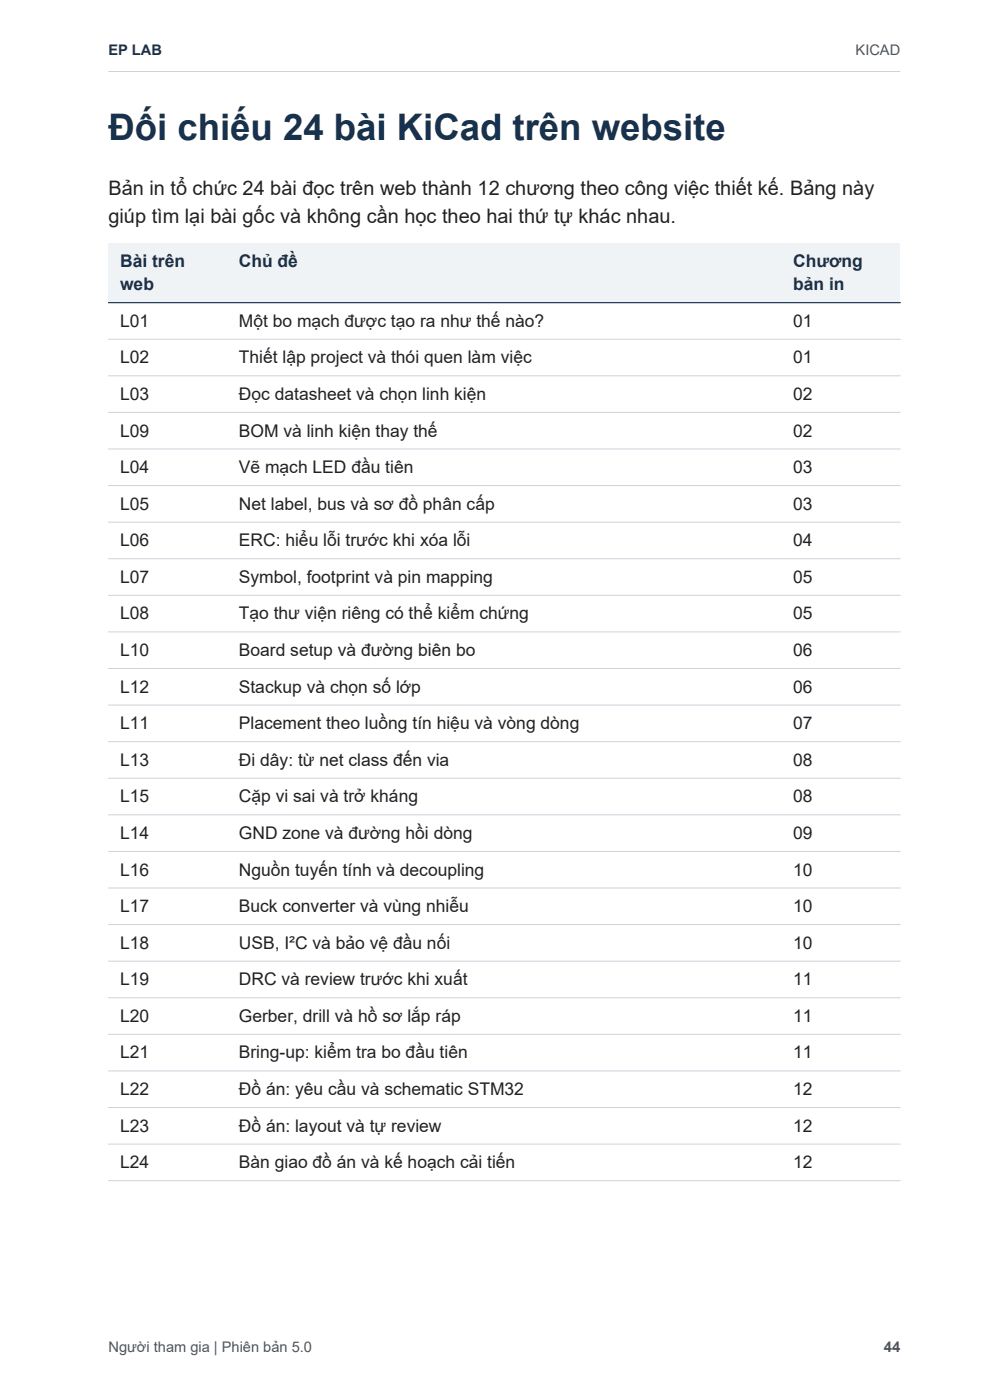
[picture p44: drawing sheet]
<svg xmlns="http://www.w3.org/2000/svg" width="210mm" height="297mm" viewBox="0 0 210 297" stroke-linecap="round" stroke-linejoin="round" font-family="sans-serif">
<defs><g id="words">
<text font-size="7.8" fill="#16324f" x="23" y="29.8">Đối chiếu 24 bài KiCad trên website</text>
<g font-size="4.2" fill="#222">
<text x="23" y="41.4">Bản in tổ chức 24 bài đọc trên web thành 12 chương theo công việc thiết kế. Bảng này</text>
<text x="23" y="47.3">giúp tìm lại bài gốc và không cần học theo hai thứ tự khác nhau.</text>
</g>
<g font-size="3.7" fill="#16324f">
<text x="25.5" y="56.6">Bài trên</text>
<text x="50.7" y="56.6">Chủ đề</text>
<text x="168.3" y="56.6">Chương</text>
<text x="25.5" y="61.6">web</text>
<text x="168.3" y="61.6">bản in</text>
</g>
<g font-size="3.7" fill="#222">
<text x="25.5" y="69.3">L01</text>
<text x="50.7" y="69.3">Một bo mạch được tạo ra như thế nào?</text>
<text x="168.3" y="69.3">01</text>
<text x="25.5" y="77.1">L02</text>
<text x="50.7" y="77.1">Thiết lập project và thói quen làm việc</text>
<text x="168.3" y="77.1">01</text>
<text x="25.5" y="84.8">L03</text>
<text x="50.7" y="84.8">Đọc datasheet và chọn linh kiện</text>
<text x="168.3" y="84.8">02</text>
<text x="25.5" y="92.6">L09</text>
<text x="50.7" y="92.6">BOM và linh kiện thay thế</text>
<text x="168.3" y="92.6">02</text>
<text x="25.5" y="100.4">L04</text>
<text x="50.7" y="100.4">Vẽ mạch LED đầu tiên</text>
<text x="168.3" y="100.4">03</text>
<text x="25.5" y="108.1">L05</text>
<text x="50.7" y="108.1">Net label, bus và sơ đồ phân cấp</text>
<text x="168.3" y="108.1">03</text>
<text x="25.5" y="115.9">L06</text>
<text x="50.7" y="115.9">ERC: hiểu lỗi trước khi xóa lỗi</text>
<text x="168.3" y="115.9">04</text>
<text x="25.5" y="123.6">L07</text>
<text x="50.7" y="123.6">Symbol, footprint và pin mapping</text>
<text x="168.3" y="123.6">05</text>
<text x="25.5" y="131.4">L08</text>
<text x="50.7" y="131.4">Tạo thư viện riêng có thể kiểm chứng</text>
<text x="168.3" y="131.4">05</text>
<text x="25.5" y="139.2">L10</text>
<text x="50.7" y="139.2">Board setup và đường biên bo</text>
<text x="168.3" y="139.2">06</text>
<text x="25.5" y="146.9">L12</text>
<text x="50.7" y="146.9">Stackup và chọn số lớp</text>
<text x="168.3" y="146.9">06</text>
<text x="25.5" y="154.7">L11</text>
<text x="50.7" y="154.7">Placement theo luồng tín hiệu và vòng dòng</text>
<text x="168.3" y="154.7">07</text>
<text x="25.5" y="162.5">L13</text>
<text x="50.7" y="162.5">Đi dây: từ net class đến via</text>
<text x="168.3" y="162.5">08</text>
<text x="25.5" y="170.2">L15</text>
<text x="50.7" y="170.2">Cặp vi sai và trở kháng</text>
<text x="168.3" y="170.2">08</text>
<text x="25.5" y="178">L14</text>
<text x="50.7" y="178">GND zone và đường hồi dòng</text>
<text x="168.3" y="178">09</text>
<text x="25.5" y="185.7">L16</text>
<text x="50.7" y="185.7">Nguồn tuyến tính và decoupling</text>
<text x="168.3" y="185.7">10</text>
<text x="25.5" y="193.5">L17</text>
<text x="50.7" y="193.5">Buck converter và vùng nhiễu</text>
<text x="168.3" y="193.5">10</text>
<text x="25.5" y="201.3">L18</text>
<text x="50.7" y="201.3">USB, I²C và bảo vệ đầu nối</text>
<text x="168.3" y="201.3">10</text>
<text x="25.5" y="209">L19</text>
<text x="50.7" y="209">DRC và review trước khi xuất</text>
<text x="168.3" y="209">11</text>
<text x="25.5" y="216.8">L20</text>
<text x="50.7" y="216.8">Gerber, drill và hồ sơ lắp ráp</text>
<text x="168.3" y="216.8">11</text>
<text x="25.5" y="224.5">L21</text>
<text x="50.7" y="224.5">Bring-up: kiểm tra bo đầu tiên</text>
<text x="168.3" y="224.5">11</text>
<text x="25.5" y="232.3">L22</text>
<text x="50.7" y="232.3">Đồ án: yêu cầu và schematic STM32</text>
<text x="168.3" y="232.3">12</text>
<text x="25.5" y="240.1">L23</text>
<text x="50.7" y="240.1">Đồ án: layout và tự review</text>
<text x="168.3" y="240.1">12</text>
<text x="25.5" y="247.8">L24</text>
<text x="50.7" y="247.8">Bàn giao đồ án và kế hoạch cải tiến</text>
<text x="168.3" y="247.8">12</text>
</g>
<text font-size="3.2" fill="#4b5563" x="187.5" y="286.8">44</text>
<text font-size="3.1" fill="#16324f" x="23" y="11.6">EP LAB</text>
<g font-size="3.1" fill="#4b5563">
<text x="181.5" y="11.6">KICAD</text>
<text x="23" y="286.8">Người tham gia | Phiên bản 5.0</text>
</g>
</g></defs>
<path d="M23 51.5h168v12.7h-168z" fill-rule="evenodd" fill="#f0f3f6"/>
<path d="M23 64.2h168" fill="none" stroke="#16324f" stroke-width=".25"/>
<g fill="none" stroke="#cbd3dc" stroke-width=".21">
<path d="M23 15.2h168M23 72h168M23 79.7h168M23 87.5h168M23 95.2h168M23 103h168M23 110.8h168M23 118.5h168M23 126.3h168M23 134.1h168M23 141.8h168M23 149.6h168"/>
<path d="M23 157.3h168M23 165.1h168M23 172.9h168M23 180.6h168M23 188.4h168M23 196.1h168M23 203.9h168M23 211.7h168M23 219.4h168M23 227.2h168M23 234.9h168M23 242.7h168"/>
<path d="M23 250.5h168"/>
</g>
<use href="#words"/>
</svg>
